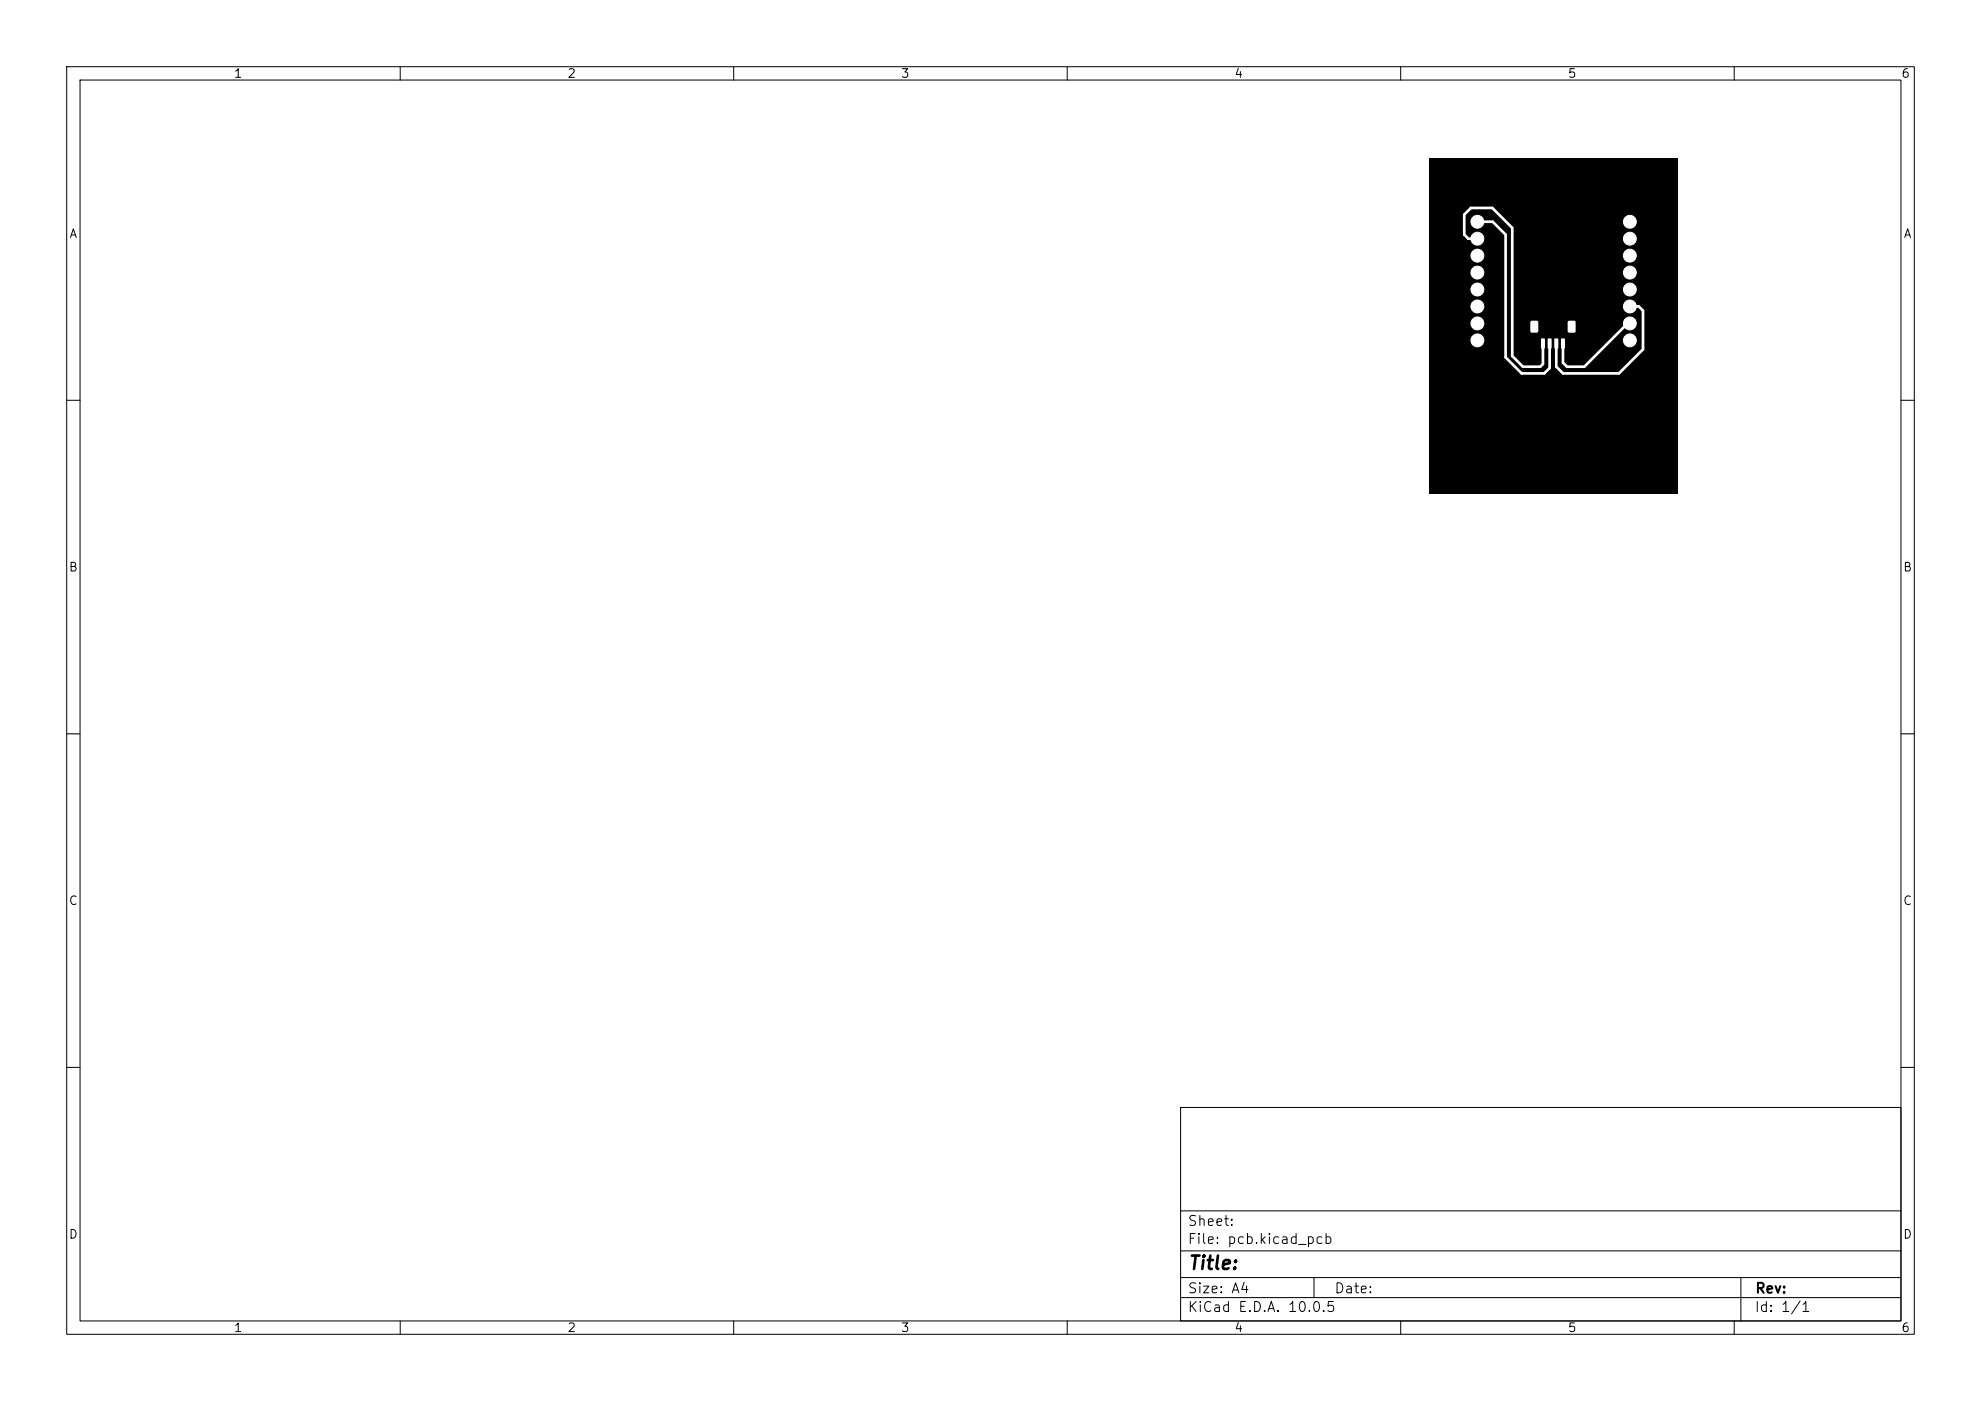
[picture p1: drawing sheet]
<svg xmlns="http://www.w3.org/2000/svg" width="297mm" height="210mm" viewBox="0 0 297 210" stroke-linecap="round" stroke-linejoin="round" font-family="sans-serif">
<defs><g id="words">
<text font-size="2" x="178" y="190.8">Title:</text>
<g font-size="1.5">
<text x="178" y="184.1">Sheet:</text>
<text x="178" y="186.8">File: pcb.kicad_pcb</text>
<text x="178" y="197">KiCad E.D.A. 10.0.5</text>
<text x="178" y="194.2">Size: A4</text>
<text x="200" y="194.2">Date:</text>
<text x="263" y="197">Id: 1/1</text>
<text x="263" y="194.2">Rev:</text>
</g>
<g font-size="1.3">
<text x="35" y="12">1</text>
<text x="85" y="12">2</text>
<text x="135" y="12">3</text>
<text x="185" y="12">4</text>
<text x="235" y="12">5</text>
<text x="285" y="12">6</text>
<text x="10.3" y="36">A</text>
<text x="285.3" y="36">A</text>
<text x="10.2" y="86">B</text>
<text x="285.2" y="86">B</text>
<text x="10.2" y="136">C</text>
<text x="285.2" y="136">C</text>
<text x="10.2" y="186">D</text>
<text x="285.2" y="186">D</text>
<text x="35" y="200">1</text>
<text x="85" y="200">2</text>
<text x="135" y="200">3</text>
<text x="185" y="200">4</text>
<text x="235" y="200">5</text>
<text x="285" y="200">6</text>
</g>
</g></defs>
<g fill="none" stroke="#000" stroke-width=".15">
<path d="M10 10h277v190h-277zM12 12h273v186h-273zM60 10v2M110 10v2M160 10v2M210 10v2M260 10v2M10 60h2M285 60h2M10 110h2M285 110h2M10 160h2"/>
<path d="M177 166h108v32h-108zM285 160h2M60 198v2M110 198v2M160 198v2M177 194.5h108M177 191.5h108M177 187.5h108M177 181.5h108M197 191.5v3M210 198v2M260 198v2"/>
<path d="M261 191.5v6.5"/>
</g>
<path d="M214.3 23.7h37.3v50.3h-37.3z" fill="#000"/>
<g fill="#fff">
<path d="M234.1 50.8l.4-.1 .1 .1v1.3l-.1 .2-.5-.1z"/>
<path d="M233.1 50.8l.4-.1 .1 .1v1.3l-.1 .2-.5-.1z"/>
<path d="M232.1 50.8l.4-.1 .1 .1v1.3l-.1 .2-.5-.1z"/>
<path d="M231.1 50.8l.4-.1 .1 .1v1.3l-.1 .2-.5-.1z"/>
<path d="M235.1 48.1h.9l.2 .1v1.4l-.1 .3h-.8l-.3-.2z"/>
<path d="M229.5 48.1h.9l.2 .1v1.4l-.1 .3h-.8l-.3-.2z"/>
</g>
<g fill="#fff" stroke="#fff" stroke-width=".15">
<circle cx="244.4" cy="33.2" r=".97"/>
<circle cx="221.5" cy="33.2" r=".97"/>
<circle cx="244.4" cy="40.9" r=".97"/>
<circle cx="244.4" cy="51" r=".97"/>
<circle cx="221.5" cy="35.8" r=".97"/>
<circle cx="244.4" cy="38.3" r=".97"/>
<circle cx="221.5" cy="48.5" r=".97"/>
<circle cx="221.5" cy="51" r=".97"/>
<circle cx="221.5" cy="38.3" r=".97"/>
<circle cx="221.5" cy="40.9" r=".97"/>
<circle cx="221.5" cy="45.9" r=".97"/>
<circle cx="221.5" cy="43.4" r=".97"/>
<circle cx="244.4" cy="35.8" r=".97"/>
<circle cx="244.4" cy="45.9" r=".97"/>
<circle cx="244.4" cy="48.5" r=".97"/>
<circle cx="244.4" cy="43.4" r=".97"/>
</g>
<path d="M221.5 35.8h-1.4l-.6-.6v-3l1-1h3.2l3 3v19.2l1.6 1.6h2.6l.4-.4v-3.1M221.5 33.2h2.3l1.9 2v18.4l2.4 2.4h3.4l.8-.8v-3.7M244.4 48.5h-.4l-6.5 6.5h-2.6l-.6-.6v-2.9M244.4 45.9h1.3l.6 .7v5.8l-3.6 3.6h-8.4l-1-1v-3.5" fill="none" stroke="#fff" stroke-width=".4"/>
<use href="#words"/>
</svg>
